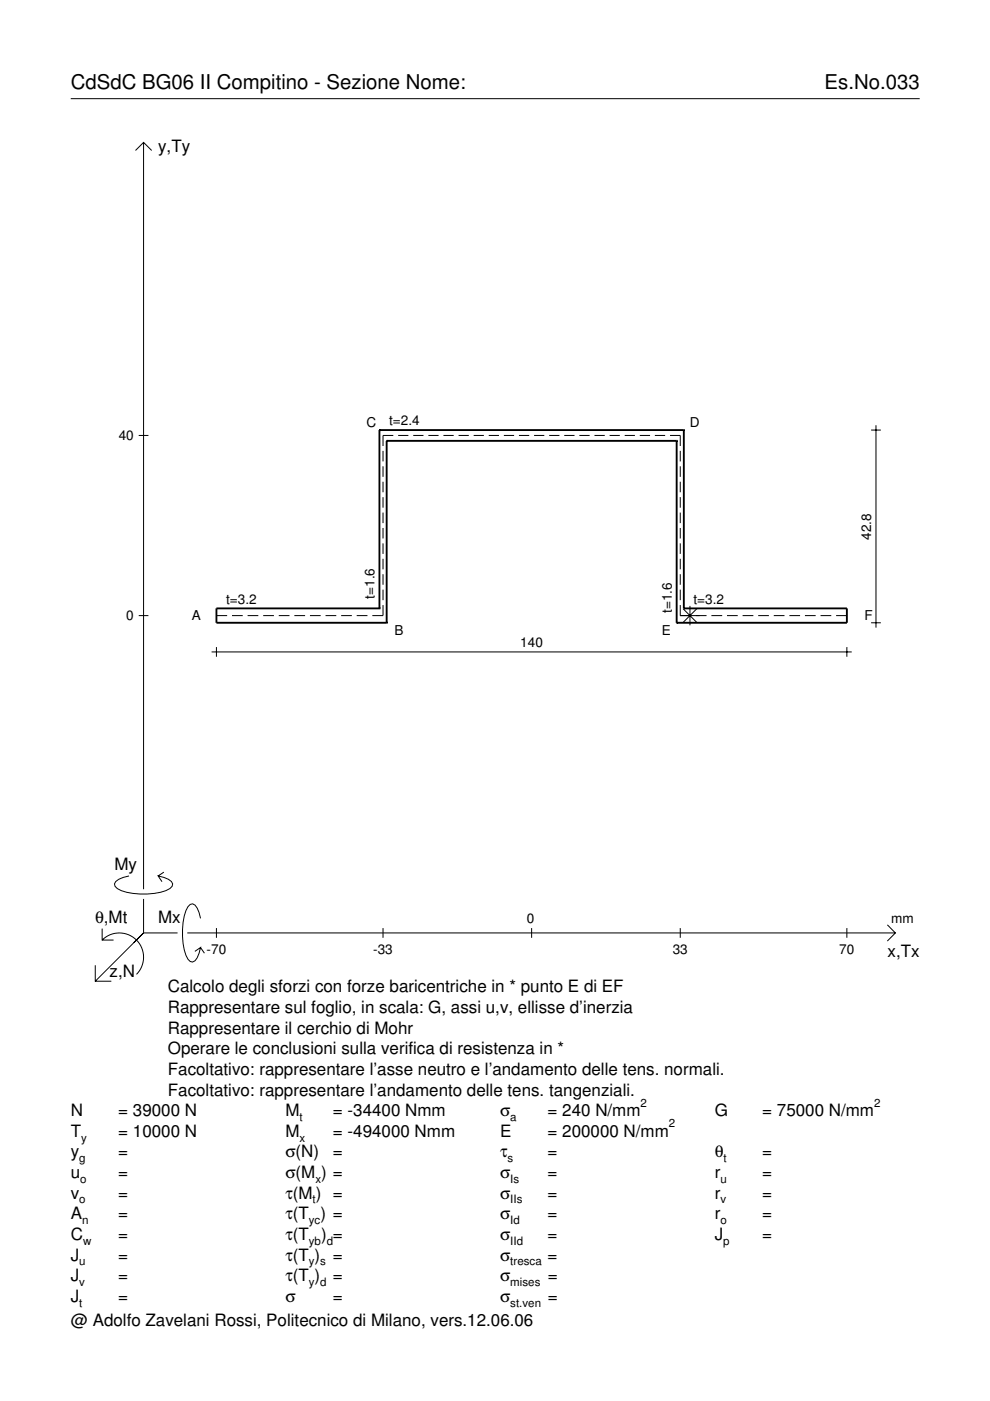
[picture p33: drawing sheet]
<svg xmlns="http://www.w3.org/2000/svg" width="210mm" height="297mm" viewBox="0 0 210 297" stroke-linecap="round" stroke-linejoin="round" font-family="sans-serif">
<defs><g id="words">
<g font-size="4.3">
<text x="15" y="18.9">CdSdC BG06 II Compitino - Sezione Nome:</text>
<text x="174.8" y="18.9">Es.No.033</text>
</g>
<g font-size="3.6">
<text x="33.5" y="32.3">y,Ty</text>
<text x="24.3" y="184.4">My</text>
<text x="20.1" y="195.7">θ,Mt</text>
<text x="33.5" y="195.7">Mx</text>
<text x="188.2" y="203">x,Tx</text>
<text x="23.2" y="207.1">z,N</text>
<text x="35.6" y="210.4">Calcolo degli sforzi con forze baricentriche in * punto E di EF</text>
<text x="35.6" y="214.8">Rappresentare sul foglio, in scala: G, assi u,v, ellisse d’inerzia</text>
<text x="35.6" y="219.2">Rappresentare il cerchio di Mohr</text>
<text x="35.6" y="223.5">Operare le conclusioni sulla verifica di resistenza in *</text>
<text x="35.6" y="227.9">Facoltativo: rappresentare l’asse neutro e l’andamento delle tens. normali.</text>
<text x="35.6" y="232.3">Facoltativo: rappresentare l’andamento delle tens. tangenziali.</text>
<text x="15" y="236.7">N</text>
<text x="25.1" y="236.7">= 39000 N</text>
<text x="60.5" y="236.7">M</text>
<text x="70.6" y="236.7">= -34400 Nmm</text>
<text x="106" y="236.7">σ</text>
<text x="116.1" y="236.7">= 240 N/mm</text>
<text x="151.5" y="236.7">G</text>
<text x="161.6" y="236.7">= 75000 N/mm</text>
<text x="15" y="245.4">y</text>
<text x="15" y="241">T</text>
<text x="25.1" y="241">= 10000 N</text>
<text x="25.1" y="245.4">=</text>
<text x="60.5" y="241">M</text>
<text x="60.5" y="245.4">σ(N)</text>
<text x="70.6" y="241">= -494000 Nmm</text>
<text x="70.6" y="245.4">=</text>
<text x="106" y="241">E</text>
<text x="106" y="245.4">τ</text>
<text x="116.1" y="241">= 200000 N/mm</text>
<text x="116.1" y="245.4">=</text>
<text x="151.5" y="245.4">θ</text>
<text x="161.6" y="245.4">=</text>
<text x="15" y="249.8">u</text>
<text x="25.1" y="249.8">=</text>
<text x="60.5" y="249.8">σ(M ) =</text>
<text x="106" y="249.8">σ</text>
<text x="116.1" y="249.8">=</text>
<text x="151.5" y="249.8">r</text>
<text x="161.6" y="249.8">=</text>
<text x="15" y="254.2">v</text>
<text x="25.1" y="254.2">=</text>
<text x="60.5" y="254.2">τ(M ) =</text>
<text x="106" y="254.2">σ</text>
<text x="116.1" y="254.2">=</text>
<text x="151.5" y="254.2">r</text>
<text x="161.6" y="254.2">=</text>
<text x="15" y="258.5">A</text>
<text x="15" y="262.9">C</text>
<text x="25.1" y="258.5">=</text>
<text x="25.1" y="262.9">=</text>
<text x="60.5" y="258.5">τ(T ) =</text>
<text x="60.5" y="262.9">τ(T</text>
<text x="68.1" y="262.9">) =</text>
<text x="106" y="258.5">σ</text>
<text x="106" y="262.9">σ</text>
<text x="116.1" y="258.5">=</text>
<text x="116.1" y="262.9">=</text>
<text x="151.5" y="258.5">r</text>
<text x="151.5" y="262.9">J</text>
<text x="161.6" y="258.5">=</text>
<text x="161.6" y="262.9">=</text>
<text x="15" y="267.3">J</text>
<text x="25.1" y="267.3">=</text>
<text x="60.5" y="267.3">τ(T )</text>
<text x="70.6" y="267.3">=</text>
<text x="106" y="267.3">σ</text>
<text x="116.1" y="267.3">=</text>
<text x="15" y="271.7">J</text>
<text x="25.1" y="271.7">=</text>
<text x="60.5" y="271.7">τ(T )</text>
<text x="70.6" y="271.7">=</text>
<text x="106" y="271.7">σ</text>
<text x="116.1" y="271.7">=</text>
<text x="15" y="276">J</text>
<text x="15" y="281.2">@ Adolfo Zavelani Rossi, Politecnico di Milano, vers.12.06.06</text>
<text x="25.1" y="276">=</text>
<text x="60.5" y="276">σ</text>
<text x="70.6" y="276">=</text>
<text x="106" y="276">σ</text>
<text x="116.1" y="276">=</text>
</g>
<g font-size="2.9">
<text x="25.2" y="93.3">40</text>
<text x="77.7" y="90.4">C</text>
<text x="82.5" y="90.2">t=2.4</text>
<text x="146.3" y="90.4">D</text>
<text x="184.7" y="114.4" transform="rotate(-90 184.7 114.4)">42.8</text>
<text x="26.8" y="131.5">0</text>
<text x="40.6" y="131.4">A</text>
<text x="47.9" y="128">t=3.2</text>
<text x="79.4" y="126.9" transform="rotate(-90 79.4 126.9)">t=1.6</text>
<text x="142.4" y="130" transform="rotate(-90 142.4 130)">t=1.6</text>
<text x="147" y="128">t=3.2</text>
<text x="183.3" y="131.4">F</text>
<text x="83.6" y="134.6">B</text>
<text x="110.3" y="137.2">140</text>
<text x="140.3" y="134.6">E</text>
<text x="111.7" y="195.7">0</text>
<text x="189" y="195.7">mm</text>
<text x="43.8" y="202.2">-70</text>
<text x="79.1" y="202.2">-33</text>
<text x="142.6" y="202.2">33</text>
<text x="178" y="202.2">70</text>
</g>
<g font-size="2.4">
<text x="63.5" y="237.7">t</text>
<text x="108.2" y="237.7">a</text>
<text x="135.8" y="234.7">2</text>
<text x="141.8" y="239">2</text>
<text x="185.3" y="234.7">2</text>
<text x="17.2" y="242">y</text>
<text x="63.5" y="242">x</text>
<text x="16.8" y="246.4">g</text>
<text x="17" y="250.8">o</text>
<text x="66.9" y="250.8">x</text>
<text x="107.6" y="246.4">s</text>
<text x="108.2" y="250.8">Is</text>
<text x="152.7" y="250.8">u</text>
<text x="153.4" y="246.4">t</text>
<text x="16.8" y="255.2">o</text>
<text x="66.3" y="255.2">t</text>
<text x="108.2" y="255.2">IIs</text>
<text x="152.7" y="255.2">v</text>
<text x="17.4" y="259.5">n</text>
<text x="17.6" y="263.9">w</text>
<text x="65.5" y="259.5">yc</text>
<text x="65.5" y="263.9">yb d</text>
<text x="108.2" y="259.5">Id</text>
<text x="108.2" y="263.9">IId</text>
<text x="152.7" y="259.5">o</text>
<text x="153.3" y="263.9">p</text>
<text x="16.8" y="268.3">u</text>
<text x="65.5" y="268.3">y s</text>
<text x="108.2" y="268.3">tresca</text>
<text x="16.8" y="272.7">v</text>
<text x="65.5" y="272.7">y d</text>
<text x="108.2" y="272.7">mises</text>
<text x="16.8" y="277">t</text>
<text x="108.2" y="277">st.ven</text>
</g>
</g></defs>
<g fill="none" stroke="#000" stroke-width=".21">
<path d="M15 20.9h180M28.7 31.9l1.7-1.7 1.8 1.7M30.4 30.2v158.3M29.4 92.3h2.1M81.2 95.6v2.2M81.2 98.9v2.2M83.4 92.3h-2.2v2.3M84.4 92.3h2.2M87.6 92.3h2.2M90.8 92.3h2.2M94 92.3h2.2M97.2 92.3h2.2"/>
<path d="M100.4 92.3h2.2M103.6 92.3h2.2M106.8 92.3h2.2M110 92.3h2.2M113.2 92.3h2.2M116.4 92.3h2.2M119.6 92.3h2.2M122.8 92.3h2.2M126 92.3h2.2M129.2 92.3h2.2M132.4 92.3h2.2M135.6 92.3h2.2"/>
<path d="M138.8 92.3h2.2M142.1 92.3h2.1v2.3M144.2 95.6v2.2M144.2 98.9v2.2M184.7 91.2h2.1M185.7 90.2v42.9M81.2 102.1v2.3M81.2 105.4v2.2M81.2 108.7v2.2M81.2 111.9v2.3M81.2 115.2v2.2M81.2 118.5v2.2"/>
<path d="M144.2 102.1v2.3M144.2 105.4v2.2M144.2 108.7v2.2M144.2 111.9v2.3M144.2 115.2v2.2M144.2 118.5v2.2M29.4 130.5h2.1M44.9 138.2h135.7M45.9 130.5h2.3M45.9 137.2v2.1M49.2 130.5h2.3M52.5 130.5h2.3"/>
<path d="M55.8 130.5h2.3M59.1 130.5h2.3M62.4 130.5h2.3M65.7 130.5h2.3M69 130.5h2.3M72.3 130.5h2.3M75.6 130.5h2.3M81.2 128.3v2.2h-2.3M81.2 121.7v2.3M81.2 125v2.3M144.2 128.3v2.2h5.6M144.2 121.7v2.3"/>
<path d="M144.2 125v2.3M144.8 129.1l2.9 2.9M146.3 128.5v4.1M147.7 129.1l-2.9 2.9M150.8 130.5h2.3M154.1 130.5h2.3M157.4 130.5h2.3M160.8 130.5h2.2M164.1 130.5h2.2M167.4 130.5h2.2M170.7 130.5h2.2M174 130.5h2.2"/>
<path d="M177.3 130.5h2.3M179.6 137.2v2.1M184.7 132h2.1M21.7 199.3a5.1 5.1 0 0 1 7.2 0 5.1 5.1 0 0 1 0 7.3M21.7 196.9v2.4h2.4M27.3 185.7a3.6 3.6 0 0 0-3 1.7l.1 .5a5.6 5.6 0 0 0 3.8 1.5 13.4 13.4 0 0 0 7.8-1l.5-.5 .1-.5a3.6 3.6 0 0 0-3.1-1.7l.8 1.2M30.4 190.6v7.2M30.4 197.8l-10.2 10.2M30.4 197.8h7.2M34.7 184.9l-1.2 .8M39.7 197.8h150.1M42.5 194.7a3.6 3.6 0 0 0-1.7-3.1l-.5 .2a5.7 5.7 0 0 0-1.5 3.7 13.3 13.3 0 0 0 1 7.9l.5 .5 .5 .1a3.6 3.6 0 0 0 1.7-3.1l-1.2 .8"/>
<path d="M45.9 196.8v2M81.2 196.8v2M112.7 196.8v2M144.2 196.8v2M179.6 196.8v2M188.1 196.1l1.7 1.7-1.7 1.7M20.2 204.7v3.3h3.4M42.5 200.9l.8 1.2"/>
</g>
<g fill="none" stroke="#000" stroke-width=".4">
<path d="M80.4 91.2h.1M80.4 91.2v37.8M80.4 91.2h64.6M82 93.5h.1M82 93.5v38.5M82 93.5h61.5M143.5 93.5h.1M143.5 93.5v38.5M145 91.2h.1M145 91.2v37.8M80.4 129h.1M80.4 129h-34.5v3h36.1"/>
<path d="M82 132h.1M143.5 132h.1M145 129h.1M145 129h34.6v3h-36.1"/>
</g>
<use href="#words"/>
</svg>
